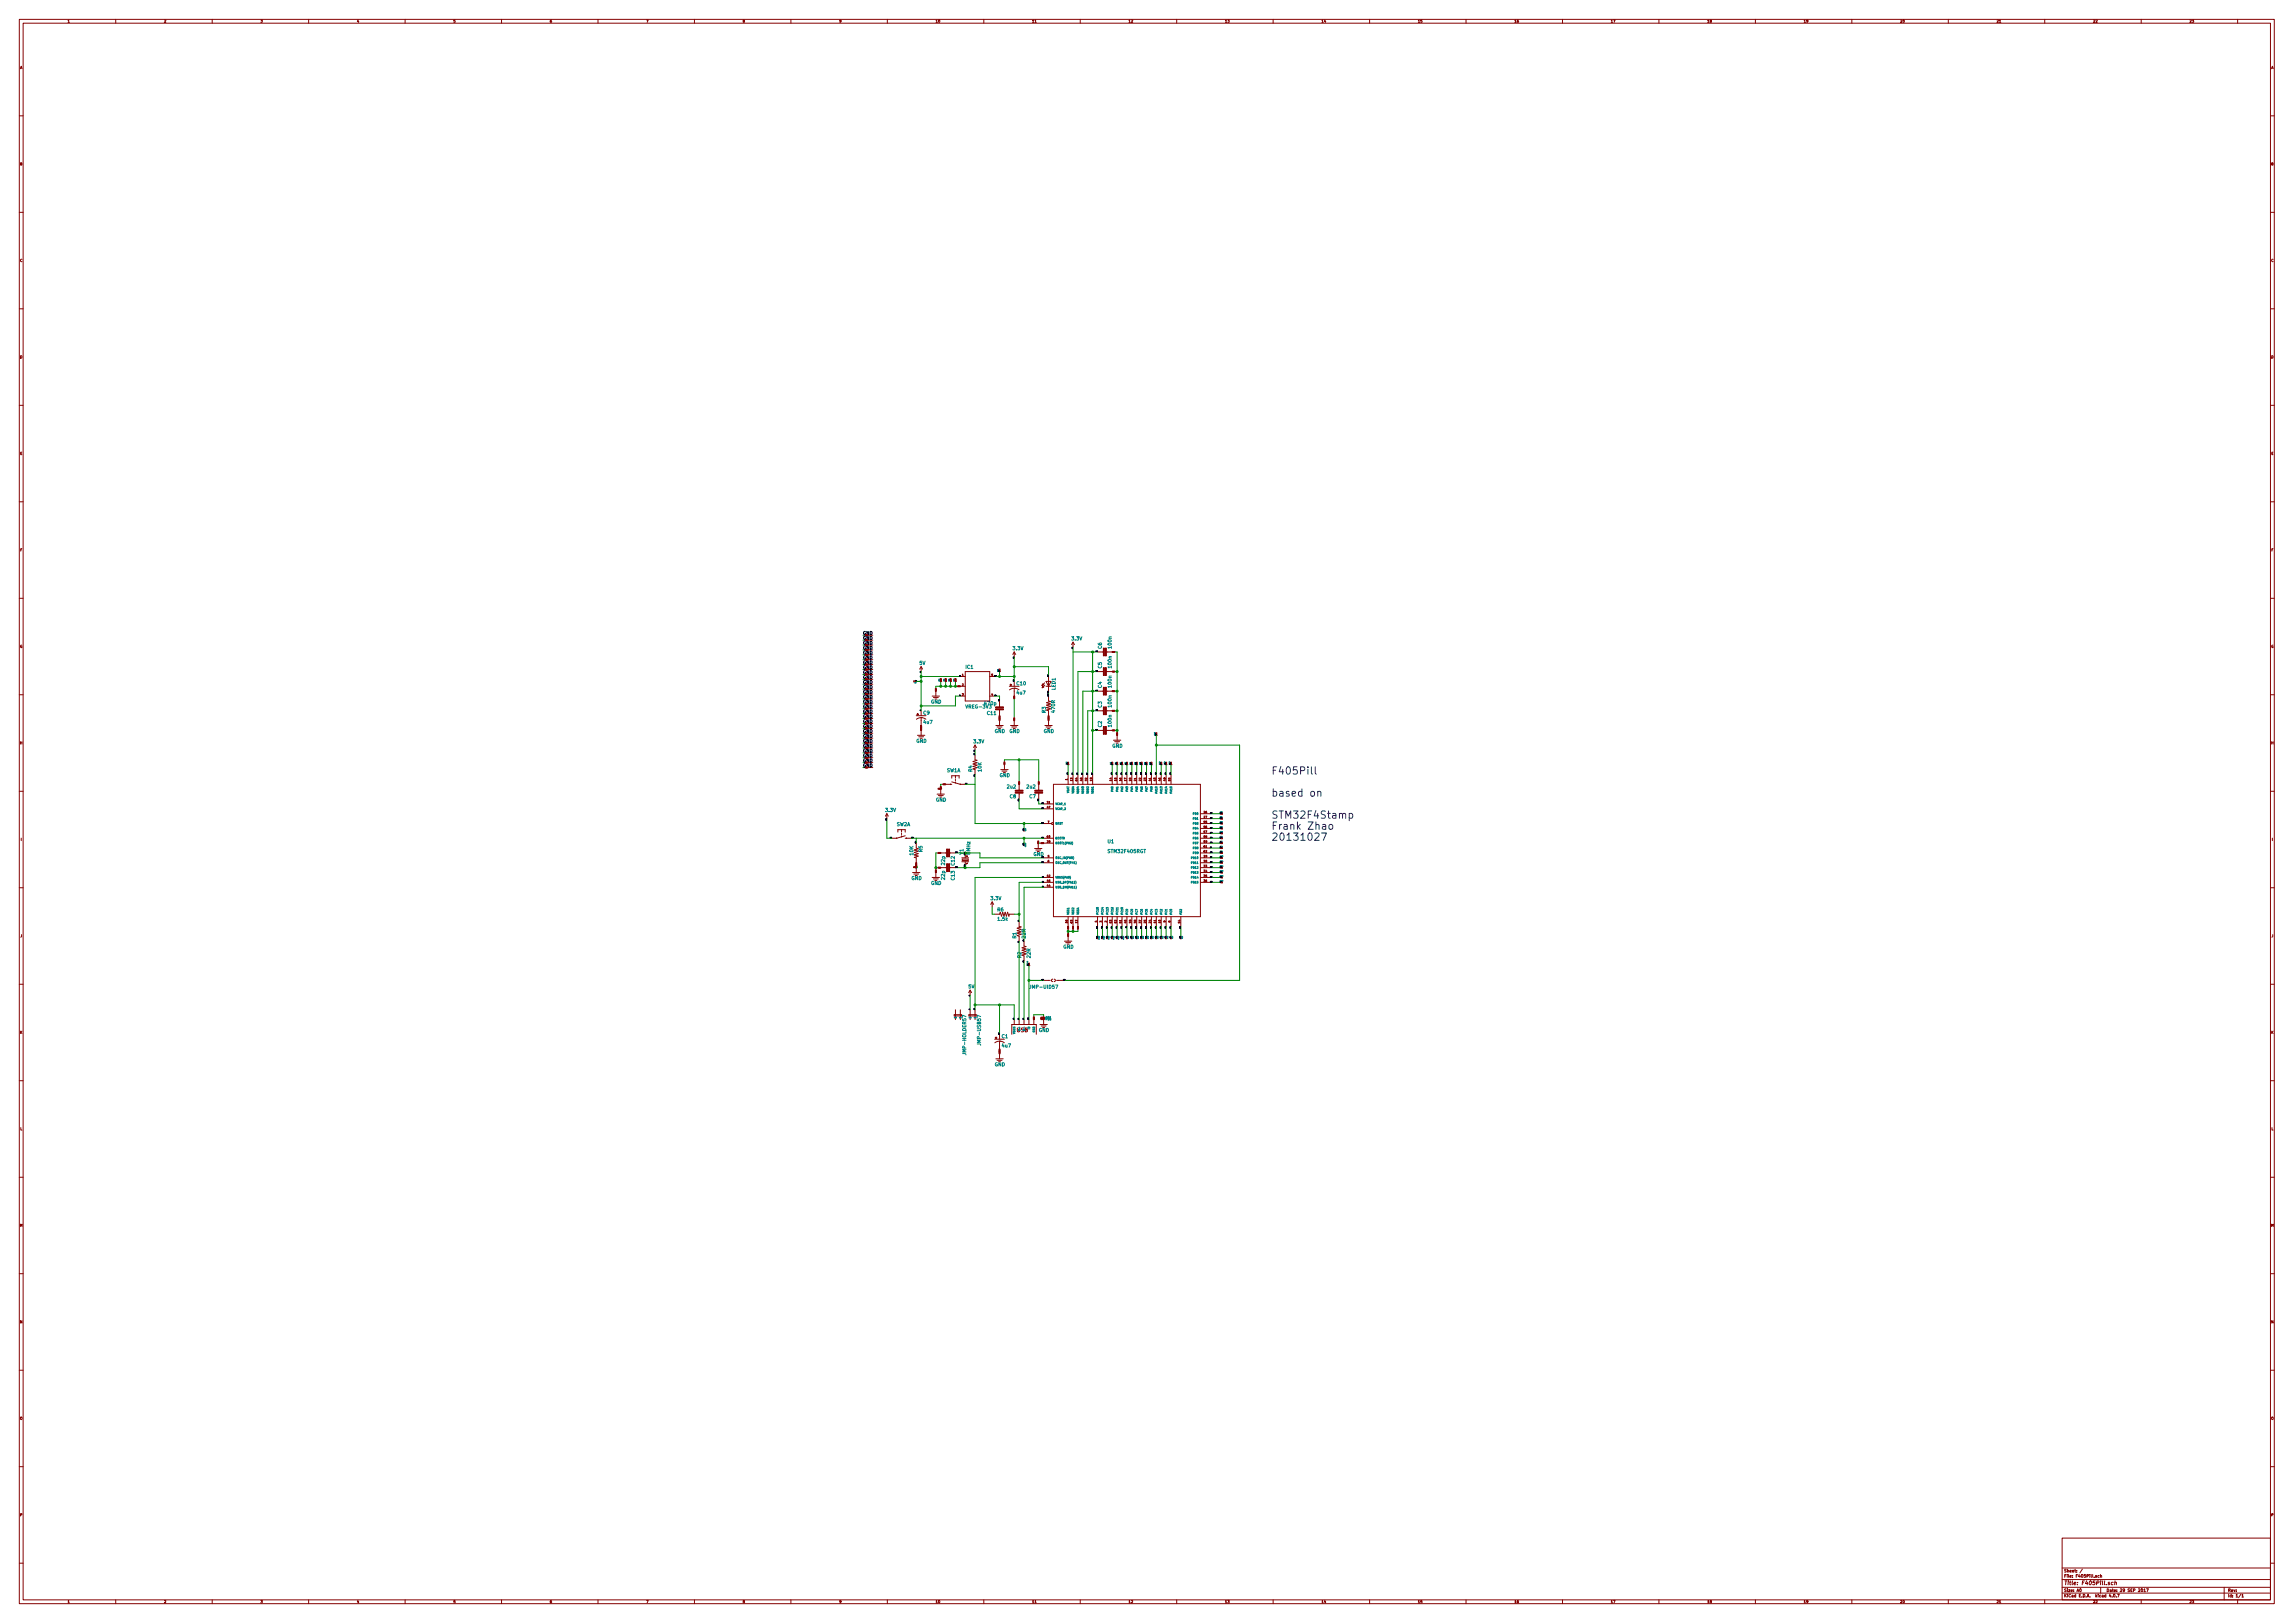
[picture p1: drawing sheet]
<svg xmlns="http://www.w3.org/2000/svg" width="1189mm" height="841mm" viewBox="0 0 1189 841" stroke-linecap="round" stroke-linejoin="round" font-family="sans-serif">
<g fill="none" stroke="#840000" stroke-width=".52">
<path d="M10 10h1169v821h-1169zM12 12h1165v817h-1165zM35 11l1-1v2M35 12h1M60 10v2M85 10l1 1-1 1h1M110 10v2M135 10h1v1h-1M160 10v2M186 10l-1 1h1M186 11v1M210 10v2"/>
<path d="M236 10h-1v1h1h-1M260 10v2M286 10l-1 1h1h-1M310 10v2M335 10h1l-1 2M360 10v2M385 11v-1h1l-1 2 1-1M410 10v2M436 11h-1v-1l1 1-1 1M460 10v2M485 11l1-1v2M485 12h1"/>
<path d="M487 10v1v1zM510 10v2M535 11l1-1v2M535 12h1M536 11l1-1v2M536 12h1M560 10v2M585 11l1-1v2M585 12h1M586 10l1 1-1 1h1M610 10v2M635 11l1-1v2"/>
<path d="M635 12h1M636 10h1v1h-1M660 10v2M685 11l1-1v2M685 12h1M687 10v1M687 11v1M710 10v2M735 11l1-1v2M735 12h1M737 10l-1 1h1h-1M760 10v2"/>
<path d="M785 11l1-1v2M785 12h1M787 10v1M810 10v2M835 11l1-1v2M835 12h1M836 10h1v2M860 10v2M885 11l1-1v2M885 12h1M887 11v-1v2v-1M910 10v2"/>
<path d="M935 11l1-1v2M935 12h1M937 11v-1v1v1M960 10v2M985 10l1 1-1 1h1M987 10v1v1zM1010 10v2M1035 10l1 1-1 1h1M1036 11l1-1v2M1036 12h1M1060 10v2M1085 10l1 1-1 1h1"/>
<path d="M1087 10v1l-1 1h1M1110 10v2M1135 10l1 1-1 1h1M1136 10h1v1h-1M1160 10v2M11 36v-2v2M11 35h.1M1178 36v-2v2M1178 35h.1M10 60h2M1177 60h2M11 85v-1v2v-1"/>
<path d="M1178 85v-1v2v-1M10 110h2M1177 110h2M11 134v1M1178 134v1M10 160h2M1177 160h2M11 184v1v1zM1178 184v1v1zM10 210h2M1177 210h2M11 235h.1"/>
<path d="M11 234v2M1178 235h.1M1178 234v2M10 260h2M1177 260h2M11 285h.1M11 284v2M1178 285h.1M1178 284v2M10 310h2M1177 310h2M11 334v1v1v-1"/>
<path d="M449 329h1h-1zM449 331h1v1h-1zM449 334h1h-1zM449 337h1h-1zM449 339h1v1h-1zM449 334h.1M449 329h.1M449 332h.1M449 337h.1M449 339h.1M450 329h2M450 332h2"/>
<path d="M450 334h2M450 337h2M450 339h2M526 338v2M526 338l-1 1M526 338l1 1M556 333v2M556 333l-1 1M556 333l1 1M569 338h3M574 338h3M577 338h1h-1z"/>
<path d="M577 338h.1M1178 334v1v1v-1M449 342h1h-1zM449 344h1v1h-1zM449 347h1h-1zM449 349h1v1h-1zM449 352h1h-1zM449 354h1v1h-1zM449 357h1h-1zM449 359h1v1h-1zM449 342h.1M449 349h.1"/>
<path d="M449 360h.1M449 344h.1M449 347h.1M449 352h.1M449 354v1M449 357h.1M449 344v1M449 349v1M449 345h.1M449 350h.1M449 355h.1M450 342h2"/>
<path d="M450 344h2M450 347h2M450 349h2M450 352h2M450 355h2M450 357h2M450 360h2M474 353h1h-1zM475 353h.1M478 345v3M478 345l-1 2M478 345v2"/>
<path d="M485 357v1zM485 358h.1M485 357v1M485 357h.1M485 358v3M487 352h1v1h-1zM487 352h1v1zM488 353h.1M488 352h.1M490 352v1zM490 353v-1v1M490 353h.1"/>
<path d="M490 352h.1M493 352v1zM493 353v-1v1M493 353h.1M493 352h.1M495 352h1v1h-1zM495 352h1l-1 1zM495 353h.1M495 352h.1M496 355h2v1h-2zM497 356h.1M498 356h2"/>
<path d="M498 351h2M499 359v1M499 350v-1v1M499 354v1M499 350h.1M500 348h13v15h-13zM513 351h3M514 359v1h1M515 360h.1M515 349l-1 1h1h-1M518 347v1zM518 348h.1"/>
<path d="M523 356h5M526 357h.1M526 357h-3M526 357h2M526 353v3M526 357v4M542 354l-2 1M542 355l-2 1M542 356h3M542 353h3l-1 3zM544 351v7M569 358h3"/>
<path d="M569 348h3M574 358h3M574 348h3M577 348h1h-1zM577 358h1h-1zM577 348h.1M577 358h.1M10 360h2M449 362h1h-1zM449 364h1v1h-1zM449 367h1v1h-1zM449 370h1h-1z"/>
<path d="M449 372h1v1h-1zM449 375h1h-1zM449 377h1v1h-1zM449 380h1h-1zM449 367h.1M449 375h.1M449 362h.1M449 365h.1M449 370h.1M449 372h.1M449 377h.1M449 380h.1"/>
<path d="M449 377v1M449 378h.1M450 362h2M450 377h2M450 365h2M450 367h2M450 370h2M450 372h2M450 375h2M450 380h2M475 371h5M477 376h1v1h-1z"/>
<path d="M477 377h1v1h-1zM477 377h.1M478 376h.1M477 378h1M478 378h.1M478 372h.1M478 372l-3 1M478 372l2 1M478 368v3M478 372v4M478 378v3M483 361h4"/>
<path d="M484 361h2M485 362h1M498 361h2M513 361h3M516 376h4M517 377h2M518 377h1M518 371v1zM518 372v1zM518 372h.1M518 371v1M518 373h.1"/>
<path d="M518 371h.1M518 363v3M518 368v3M518 373v3M524 376h4M525 377h2M525 377h1M526 361v1zM526 372v1zM526 362h.1M526 361h.1M526 373h.1"/>
<path d="M526 373v3M542 376h3M542 377h3M543 377h1M543 371h1v1h-1zM543 372h1v1h-1zM543 372h1M543 371l1 1M543 373h1M544 371h.1M544 373h.1M544 361v2l1 1h-2l2 1h-2l2 1-2 1h2l-2 1h1v3"/>
<path d="M544 373v3M569 378h3M569 368h3M574 378h3M574 368h3M577 368h1v1h-1zM577 378h1v1h-1zM577 378h.1M577 368h.1M577 378v1M577 379h.1M579 380v1z"/>
<path d="M599 380h1l-1 1zM1177 360h2M11 384v2M11 385h.1M449 382h1v1h-1zM449 385h1h-1zM449 387h1v1h-1zM449 390h1h-1zM449 392h1v1h-1zM449 395h1h-1zM449 397h1v1h-1zM449 393h.1"/>
<path d="M449 385h.1M449 382v1M449 387v1M449 390h.1M449 395h.1M449 398h.1M449 383h.1M449 388h.1M450 385h2M450 383h2M450 388h2M450 390h2"/>
<path d="M450 393h2M450 395h2M450 398h2M476 381h3M476 382h3M477 383h1M505 386v3M505 391v3h1l-2 1h2l-2 1 2 1h-2l2 1h-2l1 1v2M505 386v1M505 386l1 1M519 399h4M519 400h3"/>
<path d="M520 395h1v1h-1zM521 396h.1M521 395h.1M521 396v3M553 395h1v1zM554 396h.1M576 395h1v1zM577 396h.1M577 384h4M578 384h2M579 385h1M579 395v1z"/>
<path d="M579 381h.1M579 380h.1M579 396h.1M579 381v3M581 395h1v1zM582 396h.1M584 395v1zM584 396h.1M586 395h1v1zM587 396h.1M589 395h1l-1 1zM589 396h.1"/>
<path d="M592 395v1zM592 396h.1M594 395h1l-1 1zM594 396h.1M597 395v1zM597 396h.1M599 381h.1M602 395v1zM602 396h.1M604 395h1v1zM605 396h.1M607 395v1z"/>
<path d="M607 396h.1M1178 385h.1M1178 384v2M10 410h2M486 412h4M486 408h2v1h-2zM486 412h3M487 409h.1M487 413h1M487 408h1v1h-1zM488 408v1M488 408h.1"/>
<path d="M488 409h.1M488 409v3M489 406h1v1h-1zM489 406h.1M490 406l-1 1M490 407h.1M490 406h3M493 405l5 1h2M493 403v-1h4v1M495 402v1M495 404v1M495 405v1"/>
<path d="M520 400h1M528 405h1v1h-1zM528 406h.1M528 406v3M528 411v3M538 405h1v1h-1zM538 406h.1M538 406h1M539 406h.1M538 406v3M538 411v3M541 417h5"/>
<path d="M541 419h5M543 415v1M543 418h.1M543 418v1M544 418v1M544 416v-1v1M544 416h.1M546 406h76v69h-76zM553 404h-1h1M553 404h.1M554 401v5M555 404v-1h1v1"/>
<path d="M556 404h-1v1M556 404v1M556 401v5M557 404l1 1v-1v1M558 403h.1M558 403v1l-1-1M559 401v5M560 404h1M560 403h1v1l-1-1v1M561 404v1l-1-1M561 401v5M563 405v-1v1"/>
<path d="M564 403v1l-1-1v1M564 401v5M566 403v1h-1v-1l1 1M566 404h-1v1M566 404v1M566 401v5M576 403h.1M576 403v1l-1-1M576 404h-1l1 1M576 404v1M577 401v5M578 403v1l1-1v1"/>
<path d="M579 404h-1v1M579 404v1M579 401v5M580 403l1 1v-1v1M581 404h-1l1 1M581 404v1M582 401v5M584 404h-1v1M584 404l-1-1v1M584 404v1M584 401v5M585 403h1z"/>
<path d="M586 404v1v-1v1M587 401v5M589 404v1l-1-1v1M589 403h-1v1M589 403v1M589 401v5M592 404v1l-1-1v1M592 403v1l-1-1v1M592 401v5M593 404v-1h1v1M594 404v1l-1-1v1M594 401v5"/>
<path d="M596 404h1M596 404v1v-1M597 403h-1v1M597 403v1M597 401v5M598 404v-1h1v1M598 404h1M599 404v1l-1-1M599 401v5M601 403v1l1-1-1 1M601 404h1M601 404v1v-1"/>
<path d="M602 401v5M604 404h.1M604 403v1h-1v-1l1 1M604 404v1l-1-1M605 401v5M606 404v1l1-1v1M606 403h1zM607 401v5M1177 410h2M11 434v2M460 422v2M460 422l-1 1"/>
<path d="M460 422l1 1M465 431v-1h4v1M467 430v1M467 432h.1M467 433v1M469 433l-4 1h-3M469 434h3M475 437v2l1 1h-2l2 1-2 1h2l-2 1 2 1h-2l1 1v2M531 429h.1M531 437h.1M531 437v1zM531 430v1z"/>
<path d="M531 429v1M536 440h4M538 436v1zM538 437h.1M538 436v1M538 436h.1M538 437v3M540 437h1h-1zM540 437h.1M541 437h.1M541 427h4M541 434h5"/>
<path d="M541 437h5M543 436v1M543 425h1l-1 1M543 433v1M544 433v1zM544 436v1v-1M622 439h5M622 422h5M622 424h5M622 427h5M622 429h5M622 432h5"/>
<path d="M622 434h5M622 437h5M624 420l1 1h-1h1M624 423h1l-1 1h1M625 438l-1 1h1h-1M625 425l-1 1h1h-1M625 428h-1l1 1h-1M625 431h-1h1h-1M625 433l-1 1h1h-1M625 436h-1l1 1h-1M625 423h1l-1 1M625 431h1l-1 1"/>
<path d="M625 438v1M625 439h1M625 433h1l-1 1v-1M626 420l-1 1h1h-1M626 428l-1 1h1h-1M626 425l-1 1h1h-1M626 436h-1h1l-1 1M632 439h.1M632 422h.1M632 424h.1M632 427h.1M632 429h.1"/>
<path d="M632 432h.1M632 434h.1M632 437h.1M632 439h1M632 422h1M632 424h1M632 427h1M632 429h1M632 432h1M632 434h1M632 437h1M633 422l1-1v1z"/>
<path d="M633 427l1-1v1zM633 429h1v1zM633 432h1zM633 434h1v1zM633 437h1zM633 439h1v1h-1zM633 424h1h-1zM1178 434v2M473 452h4M474 449h1v1h-1zM474 453h2M474 449h.1"/>
<path d="M474 454h1M475 448v2zM475 447v1zM475 449h.1M475 448h.1M475 450v2M483 455h4M484 455h2M485 456h1M485 451v1zM485 451v1M485 451h.1"/>
<path d="M485 452v3M486 449h2v1h-2zM486 442h2h-2zM487 449v1M487 442h.1M487 450h.1M488 442h3M488 450h3M492 442h3M492 450h3M499 445h3M499 447h3"/>
<path d="M499 445h3v1h-3zM500 448h.1M500 443h.1M500 443v2M500 447v1M502 447l-1 1M502 443l-1 1M502 447v1M537 440h2M538 441h1M541 455h5M541 445h5"/>
<path d="M541 447h5M541 457h5M541 460h5M543 453v1M543 458v1M543 456v1M543 454h.1M543 459h.1M544 446l-1 1h1l-1-1M544 453v1M544 443l-1 1h1h-1M544 458v1"/>
<path d="M544 459h.1M544 456v1M622 442h5M622 450h5M622 455h5M622 452h5M622 445h5M622 447h5M622 457h5M624 446h1v1h-1M624 448h1v1h-1M624 451h1v1h-1"/>
<path d="M624 453h1v1h-1M624 456h1v1h-1M624 443l1 1h-1h1M625 441h-1l1 1-1-1M625 448h1v1h-1M625 441h1l-1 1h1M625 446h1l-1 1zM625 451v1h1M626 456l-1 1h1l-1-1M626 451v1M626 453l-1 1h1h-1M626 444h-1v-1h1l-1 1"/>
<path d="M632 442h.1M632 445h.1M632 447h.1M632 450h.1M632 452h.1M632 455h.1M632 457h.1M632 442h1M632 450h1M632 455h1M632 452h1M632 445h1"/>
<path d="M632 447h1M632 457h1M633 442h1zM633 445l1-1v1zM633 450l1-1v1zM633 452h1zM633 455l1-1v1zM633 457h1zM633 447h1h-1zM10 460h2M514 467v3M514 467v2"/>
<path d="M514 467l1 2M516 474h2l1-1v2l1-2v2l1-2 1 2v-2l1 2v-1h3M528 478v2h1l-2 1 2 1h-2l2 1-2 1h2l-2 1h1v3M553 477h-1h1M553 478h-1h1M553 478h.1M554 475v5M555 478h1M555 477h1M556 475v5M558 478h-1h1M558 477h.1"/>
<path d="M558 478h.1M559 475v5M568 477h1M568 477v1M569 475v5M570 478v-1h1v1M571 475v5M574 477v1l-1-1v1M574 475v5M575 478h1M575 477h1M577 475v5"/>
<path d="M578 478h1M579 477h-1M579 475v5M580 478h1M581 477h-1h1M581 477h.1M582 475v5M583 477h1zM583 478h1M584 478h-1M584 475v5M585 478h1"/>
<path d="M586 477h-1h1M587 475v5M588 478h1M588 477h1h-1M589 475v5M590 478h1M592 477h-2M592 475v5M593 477h1M594 478h-1M594 475v5M596 477h1"/>
<path d="M596 477h.1M597 478h-1M597 475v5M599 478h-1M599 477h-1M599 477h.1M599 478h.1M599 475v5M601 477h1zM602 478h-1M602 478h.1M602 475v5"/>
<path d="M604 477v1h-1v-1l1 1M605 475v5M606 477h1l-1 1v-1v1M607 475v5M611 478h1M611 477h1M612 477h-1M612 475v5M1177 460h2M11 484v2M531 488v2l1 1h-2l2 1h-2l2 1-2 1h2l-2 1h1v3M533 499h1l-1 1z"/>
<path d="M552 488h4M552 488h3M553 489h1M553 480h1v1h-1zM553 484h1v1h-1zM554 481h.1M554 485h.1M554 484v1M554 484h.1M554 485v3M556 480h1v1h-1zM556 481h.1"/>
<path d="M559 480v1zM559 481h.1M569 485h.1M571 486h1h-1zM571 485h.1M574 485h.1M576 486h1h-1zM577 485h.1M579 485h.1M581 486h1h-1zM582 485h.1M584 485h.1"/>
<path d="M584 485v1zM586 486h1h-1zM587 485h.1M589 486h1h-1zM589 485h.1M592 485h.1M594 486h1h-1zM594 485h.1M597 485h.1M599 486h1h-1zM599 485h.1M602 485h.1"/>
<path d="M604 486h1h-1zM605 485h.1M607 485h.1M612 485h.1M1178 484v2M10 510h2M503 513v3M503 513l-1 1M503 513l1 1M533 500h.1M541 508h3M546 507l-1 1 1 1"/>
<path d="M546 507l1 1-1 1M548 508h3M1177 510h2M11 534v2M11 535v1M11 534v1M495 526h3h-3zM495 523v5M498 523v5M502 526h4h-4zM503 523v5M505 523v5"/>
<path d="M516 539h5M518 540h.1M518 540h-2M518 539l3 1M518 536v3M518 540v4M525 536v-5h12v5M526 528v3M527 533l1 2 1-1v-1M528 528v3M531 533h-2l2 2h-2M531 528v3"/>
<path d="M531 534l1-1h-1v2h1l1-1h-1M533 528v3M536 527v1zM536 528h.1M536 527h.1M536 528v3M539 531h4M540 528h1h-1zM540 527h1v1h-1zM540 532h2M540 528h.1M540 527v1"/>
<path d="M540 527h.1M541 528h.1M541 527h.1M541 532h1M541 527v1zM541 528v3M1178 534v2M1178 535v1M1178 534v1M516 549h4M517 549h2M518 550h1"/>
<path d="M518 544v1zM518 545v1zM518 544v1M518 544h.1M518 545v1M518 545h.1M518 546v3M10 560h2M1177 560h2M11 584v2M1178 584v2M10 610h2"/>
<path d="M1177 610h2M11 636v-2v1v-1v2M1178 636v-2v1v-1v2M10 660h2M1177 660h2M11 684v2v-2v2M1178 684v2v-2v2M10 710h2M1177 710h2M10 760h2M1177 760h2M11 785v-1v2"/>
<path d="M1069 797h108v32h-108zM1178 785v-1v2M10 810h2M1069 819h108M1069 813h108M1070 817h1M1070 819h2M1071 819v2M1071 816h-1v1M1071 813h-1l1 2h-1M1072 816h.1M1072 816v1"/>
<path d="M1072 814v1M1072 813v2M1072 820v1M1072 819h.1M1072 816l1 1M1073 820h1M1073 814h1h-1v1h1M1073 817l1-1-1 1h1M1073 819v2M1074 814h1h-1v1h1M1074 819v2M1074 817h.1"/>
<path d="M1074 816v1M1076 814h.1M1076 813v2M1076 817h1M1077 815h.1M1077 814h.1M1077 816h-1v1M1077 820h.1M1078 816v1M1079 816h1l-1 1zM1079 813l-1 2M1081 819h-1l-1 2"/>
<path d="M1081 816h-1v1h1h-1M1082 819l-1 2h1M1082 817l1-1h-1v1M1082 820v1M1083 819l1 1v1h-1zM1083 816h.1M1083 816v1M1084 816v1M1085 816v1M1086 817h.1M1086 819h-1v1h1v1h-1M1087 816l-1 1h1h-1"/>
<path d="M1088 816v1M1089 817v-1l1 1M1089 816v1M1089 820v1M1089 819h.1M1090 819v2M1091 819v2M1094 820h-1l1 1h-1M1096 820h-1l-1 1h1M1096 819v2M1177 810h2M35 830l1-1v2"/>
<path d="M35 831h1M60 829v2M85 829l1 1-1 1h1M110 829v2M135 829h1v1h-1M160 829v2M186 829l-1 1h1M186 830v1M210 829v2M236 829h-1v1h1h-1M260 829v2M286 829l-1 1h1h-1"/>
<path d="M310 829v2M335 829h1l-1 2M360 829v2M385 830v-1h1l-1 2 1-1M410 829v2M436 830h-1v-1l1 1-1 1M460 829v2M485 830l1-1v2M485 831h1M487 829v1v1zM510 829v2M535 830l1-1v2"/>
<path d="M535 831h1M536 830l1-1v2M536 831h1M560 829v2M585 830l1-1v2M585 831h1M586 829l1 1-1 1h1M610 829v2M635 830l1-1v2M635 831h1M636 829h1v1h-1M660 829v2"/>
<path d="M685 830l1-1v2M685 831h1M687 829v1M687 830v1M710 829v2M735 830l1-1v2M735 831h1M737 829l-1 1h1h-1M760 829v2M785 830l1-1v2M785 831h1M787 829v1"/>
<path d="M810 829v2M835 830l1-1v2M835 831h1M836 829h1v2M860 829v2M885 830l1-1v2M885 831h1M887 830v-1v2v-1M910 829v2M935 830l1-1v2M935 831h1M937 830v-1v1v1"/>
<path d="M960 829v2M985 829l1 1-1 1h1M987 829v1v1zM1010 829v2M1035 829l1 1-1 1h1M1036 830l1-1v2M1036 831h1M1060 829v2M1069 826h108M1069 823h108M1070 826v2M1071 827v1"/>
<path d="M1071 823l-1 1 1 1h-1M1071 826l-1 1M1072 823h.1M1072 824v1M1072 826h.1M1072 827v1M1072 824h1l-1 1h1M1073 826l-1 1 1 1v-1M1074 824v1M1074 827h1v1h-1v-1h1M1075 825h.1M1075 824h.1"/>
<path d="M1075 821l1-1h-1v1h1M1076 826v2l-1-1h1M1077 825v-2l1 2M1077 824h.1M1077 821h.1M1078 827h.1M1078 823l1 1v1zM1079 826h-1v2h1M1079 827v1M1080 820h.1M1080 826l1 1-1 1zM1081 827v1"/>
<path d="M1082 828v-2l1 2M1082 827h1M1083 827v1M1085 829l1 1-1 1h1M1086 826v2M1087 829v1l-1 1h1M1087 827v1M1087 820h1v-1h-1v2M1087 827h-1M1088 826h.1M1088 827v1M1089 823v3"/>
<path d="M1089 827h-1l1 1M1090 827v1v-1M1092 826v2l-1-1h1M1092 821h.1M1092 823l1 1v1zM1094 826l-1 1h1M1094 824v1v-1M1094 827v1M1095 827v1M1095 824h1M1095 823l1 2M1096 826v2z"/>
<path d="M1096 824h1h-1v1h1M1096 820h1v1M1097 827v1M1097 825h.1M1097 824h.1M1098 826h1l-1 2M1099 823l1 1-1 1h1M1101 824v-1v1v1M1104 823l-1 1 1 1h-1M1105 824h.1M1105 823v2M1106 824l1-1h-1v2"/>
<path d="M1109 823v1l-1 1h1M1110 829v2M1110 823l1 1-1 1zM1111 824l1-1v2M1111 825h1M1113 823h1l-1 2M1135 829l1 1-1 1h1M1136 829h1v1h-1M1153 823v6M1155 824l1-1h-1v2M1155 826v2M1156 824v1"/>
<path d="M1157 826v2l-1-1h1M1157 824v1M1157 827v1M1157 827h.1M1158 824v1l1-1M1159 827l1-1v2M1159 828h1M1159 825h.1M1159 824h.1M1160 829v2M1162 826l-2 2M1162 827l1-1v2"/>
<path d="M1162 828h1"/>
<circle cx="546" cy="427" r=".5"/>
<circle cx="11" cy="735" r=".6"/>
<circle cx="1178" cy="735" r=".6"/>
</g>
<g fill="none" stroke="#0000c2" stroke-width=".52">
<path d="M660 399h1M662 397h-2v4M664 397l-1 3h2M665 399v2M667 398l1-1a1.9 1.9 0 0 1 1 2 1.9 1.9 0 0 1-2 2v-1zM672 397h-1l-1 2h2v2h-2M674 399h2v-1l-2-1v4M678 397v1M678 399v2M680 397v4M682 397v4M660 410h1l1 1-1 1h-1"/>
<path d="M660 409v4M663 410h2v3M665 411l-2 1 1 1 1-1M668 410l-1 1 1 1h-1M670 411h2l-1-1h-1v1v1h1M675 410h-1l-1 1v1h2M675 409v4M680 410h1v2h-1zM683 410h2v3M683 410v3M660 432h1l1 1-2 2h2M660 428h1"/>
<path d="M662 426h-2v4M662 420l-2 1a1.6 1.6 0 0 0 2 2v1h-2M663 420h2M663 427v3M664 432a1.9 1.9 0 0 1 2 2 1.9 1.9 0 0 1-2 1l-1-1zM664 420v4M664 427l-1 1M666 427h1v3M667 424v-4l1 3 1-3v4M667 433l1-1v3M667 435h2M667 428l-1 1v1h1"/>
<path d="M669 428l2-1v3M669 427v3M671 420h2l-1 2h1v2h-2M671 432h2l-1 1h1v2h-2M673 426v4M673 428l1 2M674 427l-1 2M674 421l2-1 1 1-3 3h3M674 433l1-1v3M674 435h3M678 426h3l-3 4h3M678 422h1"/>
<path d="M678 432h1a1.9 1.9 0 0 1 1 2 1.9 1.9 0 0 1-1 1l-1-1zM680 420h-2v4M682 432h1l1 1-3 2h3M682 420l-1 3h3M682 428l2-1v3M682 426v4M683 421v3M685 432h3l-2 3M686 427h1v3M687 420l-2 1a1.6 1.6 0 0 0 2 2v1h-2M687 428l-2 1 1 1h1M688 421h2"/>
<path d="M689 420v3l1 1M689 428h2v2l-2-1zM691 422h1l1 2M693 422l-2 1v1h2M694 422h2v2M694 421v3M696 422h1l1 2M699 422l2-1v1v2h-2M699 421v4"/>
</g>
<g fill="#840000" stroke="#840000" stroke-width=".52">
<path d="M516 538h1z"/>
<path d="M516 537v1z"/>
<path d="M573 376h1v5h-1z"/>
<path d="M572 376h1v5h-1z"/>
<path d="M573 366h1v4h-1z"/>
<path d="M572 366h1v4h-1z"/>
<path d="M573 356h1v4h-1z"/>
<path d="M572 356h1v4h-1z"/>
<path d="M573 346h1v4h-1z"/>
<path d="M572 346h1v4h-1z"/>
<path d="M573 336h1v4h-1z"/>
<path d="M572 336h1v4h-1z"/>
<path d="M536 409h5v1h-5z"/>
<path d="M536 410h5v1h-5z"/>
<path d="M526 409h4v1h-4z"/>
<path d="M526 410h4v1h-4z"/>
<path d="M475 370h1z"/>
<path d="M476 370v1z"/>
<path d="M524 354v1z"/>
<path d="M516 366h4v1h-4z"/>
<path d="M516 367h4v1h-4z"/>
<path d="M491 440v4z"/>
<path d="M492 440v4z"/>
<path d="M491 448v4z"/>
<path d="M492 448v4z"/>
<path d="M541 354v1h-1z"/>
<path d="M541 356h-1z"/>
<circle cx="498" cy="406" r=".1"/>
<circle cx="493" cy="406" r=".1"/>
<circle cx="465" cy="434" r=".1"/>
<circle cx="470" cy="434" r=".1"/>
</g>
<g fill="none" stroke="#008484" stroke-width=".52">
<path d="M525 335h1v1v1h-1M527 337h.1M528 335h1l-1 1 1 1h-1M529 335l1 2v-2M556 330h1l-1 1 1 1h-1M557 332h.1M558 330h1v1v1h-1M560 330v2l1-2M569 333v1h2v-1h-1v1M569 335l1 1a.8 .8 0 0 0 1 0 .8 .8 0 0 0 0-1M575 333l1 1h-1zM575 332h1l-1 1z"/>
<path d="M575 331h1M576 335h-2l1 1M576 330h-1v1M576 335v1M475 354h-1M478 343h-1h1v1h-1M478 343l1 1 1-1M487 352v1M487 353h.1M487 352h.1M489 352l1 1M489 353h.1"/>
<path d="M489 352h1zM492 352v1M492 353h.1M492 352h.1M494 352l1 1M494 353h1M494 352h1zM501 345v1M503 345h-1a.8 .8 0 0 0 0 1 .8 .8 0 0 0 1 0M503 345h1v1M503 346h1M517 348h1"/>
<path d="M517 347h1l-1 1M517 347h1M528 358l-1 1h1M528 359v1M528 353l-1 1a.8 .8 0 0 0 0 1 .8 .8 0 0 0 1 0M529 354v-1v2M529 359v1h1M529 355h1M530 359v1M530 358h2l-1 2M531 353l1 1-1 1v-1zM545 355v1h2v-1"/>
<path d="M545 353h2v1h-2zM546 355v1M547 356v1h-2M547 352h-2h1M547 351v1M569 343v1h1v-1h1v1M569 355l1 1a.8 .8 0 0 0 1 0 .8 .8 0 0 0 0-1M569 345l1 1a.8 .8 0 0 0 1 0 .8 .8 0 0 0 0-1M570 354h1M570 353v2l-1-1M575 354h1l-1 1zM575 352h1l-1 1z"/>
<path d="M575 344h1h-1zM575 342h1l-1 1zM575 351h1M575 341h1M576 356h-2h1M576 350h-1v1M576 346h-2h1M576 340h-1v1M576 345v1M576 355v1M479 373v1h1M480 374v1"/>
<path d="M480 369h-1a.8 .8 0 0 0 0 1 .8 .8 0 0 0 1 0M481 374v1M482 369h-1h1v1h-1M482 373h1l-1 2M484 363h-1a.8 .8 0 0 0 0 1 .8 .8 0 0 0 1 0M486 363v1l-1-1v1M487 363a.9 .9 0 0 1 1 1 .9 .9 0 0 1-1 0zM501 365v2l1-2M502 366h1v-1h-1v2M503 366v1M504 366h1M505 365h-1v2h1"/>
<path d="M507 365l-1 1a.8 .8 0 0 0 0 1 .8 .8 0 0 0 1 0l-1-1M507 366h2M510 365h1l-1 1 1 1h-1M511 363l-1 2h1M512 364h1l-1 3-1-3M513 365h1l-1 1 1 1h-1M513 369h-1a.8 .8 0 0 0 0 1 .8 .8 0 0 0 1 0M514 369v1M514 370h1M514 364h1l-1 1zM515 369h1v1M515 370h1"/>
<path d="M515 364h1v1h-1M515 364v2M517 378h-1a.8 .8 0 0 0 0 1 .8 .8 0 0 0 1 1v-1M519 378v2l-1-2v2M520 378a.9 .9 0 0 1 1 1 .9 .9 0 0 1-1 1zM525 378h-1a.8 .8 0 0 0 0 1 .8 .8 0 0 0 1 1l-1-1M526 378v2l-1-2v2M527 378a.9 .9 0 0 1 1 1 .9 .9 0 0 1-1 1zM540 368v-2l1 1h1v1M541 369v-1h-1v1h2M542 368l-1 1M542 378h-1a.8 .8 0 0 0 0 1 .8 .8 0 0 0 1 1v-1"/>
<path d="M544 378v2l-1-2v2M545 378a.9 .9 0 0 1 1 1 .9 .9 0 0 1-1 1zM545 365h2l-1 1zM546 368h1M546 364v-1h-1v1h2M546 368v1h-1M547 367l-2-1v2M547 363l-1 1M569 365v-1h1h1v1M569 375l1 2a.8 .8 0 0 0 1 0 1 1 0 0 0 0-2M569 365l1 1a.8 .8 0 0 0 1 0 .8 .8 0 0 0 0-1M571 374v1l-1-1-1 1"/>
<path d="M575 374l1 1h-1zM575 372l1 1h-1zM575 364h1l-1 1zM575 362l1 1h-1zM575 371h1M575 361h1M576 376h-2l1 1M576 371h-1M576 366h-2h1M576 361h-1M576 365v1M576 376v1"/>
<path d="M598 380h.1M476 383h-1a.8 .8 0 0 0 0 1 .8 .8 0 0 0 1 1v-1M478 383v2l-1-2v2M479 383a.9 .9 0 0 1 1 1 .9 .9 0 0 1-1 1zM492 398l-1 1 1 1h-1M493 398v2l1-1v1v-2M495 399v-1v2M497 400h.1M503 397h1M503 400v-1h-1v1h2M503 397v1h-1M504 399h-1"/>
<path d="M505 383h1l-1 1 1 1h-1M507 385h.1M507 396h2M507 395l1 1M507 397l2 1h-1zM507 383h1v1v1h-1M509 399h-2v1M509 399v1M509 395l-1 1M509 383v2l1-2M553 396h.1M553 395h.1"/>
<path d="M576 395h.1M576 396h.1M578 386h-1a.8 .8 0 0 0 0 1 .8 .8 0 0 0 1 0M578 395h1M578 396h1M578 396h.1M579 396h-1h1M580 386v1l-1-1v1M581 386a.9 .9 0 0 1 1 0 .9 .9 0 0 1-1 1zM581 396h.1M581 395h.1M583 395h1"/>
<path d="M583 396h1M583 396h.1M584 396h-1h1M586 395h.1M586 396h.1M588 396h1zM588 395h1M588 396h1M591 396h.1M591 395h.1M594 396h.1M594 396h-1h1"/>
<path d="M594 395h-1M596 396h.1M596 395h.1M599 380h.1M599 381h.1M601 395h.1M601 396h.1M604 395h.1M604 396h.1M604 395h-1M606 395h.1M606 396h.1"/>
<path d="M606 395v1M459 419h1v1h-1M462 419h1h-1l1 1h-1M463 419l1 2v-2M486 414a.8 .8 0 0 0 0 1 .8 .8 0 0 0 1 0h-1M488 413v2l-1-2v2M489 413a.9 .9 0 0 1 1 1 .9 .9 0 0 1-1 1zM495 400h1M496 400l1-2 1 2M520 401h-1a.8 .8 0 0 0 0 1 .8 .8 0 0 0 1 0h-1M521 401v2l-1-2v2M522 407h1l-1 1h1"/>
<path d="M522 401a.9 .9 0 0 1 1 1 .9 .9 0 0 1-1 1zM524 407v1h1M525 407v1M525 412h-1a.8 .8 0 0 0 0 1 .8 .8 0 0 0 1 0M525 407h1l-1 1h1M526 413v-1l-1 1 1 1v-1M532 407h1l-1 1h1M534 407v1h1M535 407v1M535 412h-1a.8 .8 0 0 0 0 1 .8 .8 0 0 0 1 0M536 412h1l-1 2M536 407h1l-1 1h1"/>
<path d="M547 416l1 1v-1M547 419l1 1v-1M549 416h-1l1 1M549 419h-1h1M549 417v-1l1 1M549 420v-1l1 1M549 417h1M549 419h1M550 417l1-1h-1v1M550 419h1h-1v1M551 417h1M551 420h1"/>
<path d="M552 416v1M552 419v1M552 417h.1M553 410l1 1h-1M553 408h.1M553 408h1M554 410v-1l-1 1v-1l1 1M554 408v1M554 408l-1 1h1M556 410l1 1h-1M556 410h1h-1zM556 409h1h-1z"/>
<path d="M556 408h.1M557 408h-1h1M558 411h1h-1M558 410h1zM558 409h1zM559 408h.1M559 408h-1M561 411h1h-1M561 408h1M561 410h1zM561 409h1zM563 411h1h-1"/>
<path d="M563 410h1zM563 409h1zM564 408h-1M566 411h1h-1M566 410h1zM566 409h1zM567 408h-1M567 408h.1M576 408h1zM577 410h-1h1M577 409h.1M577 409h-1h1"/>
<path d="M579 410h1M579 409h.1M580 409h-1h1M580 408h-1M580 408h.1M582 410h-1h1M582 409h.1M582 409h-1h1M582 408h-1M584 408h1M584 410h1M584 409h.1"/>
<path d="M585 409h-1h1M587 408h.1M587 410h-1h1M587 408h-1M587 409h.1M587 409h-1h1M589 408h1M589 410h1M589 409h.1M590 409h-1h1M591 408h1M592 410h-1h1"/>
<path d="M592 409h.1M592 409h-1h1M594 410h1M595 409h.1M595 409h-1h1M595 408h-1M597 408h-1h1M597 410h-1h1M597 409h.1M597 409h-1h1M599 408h1zM599 411h1"/>
<path d="M600 410h.1M600 409l-1 1h1M600 409h-1M600 409h.1M601 408h1M602 411h-1h1M602 410h.1M602 409l-1 1h1M602 409h-1h1M602 409h.1M604 408h1M604 411h1"/>
<path d="M605 408h-1M605 410h.1M605 409l-1 1h1M605 409h-1M605 409h.1M607 408h.1M607 411h1M607 410h.1M608 409l-1 1h1M608 409h-1M608 409h.1M461 420v1"/>
<path d="M466 426l-1 1 1 1h-1M467 426v2l1-1v1v-2M469 426l1 1-1 1h1M470 428l1-2 1 2M471 427h.1M472 440h1M472 439l1 1M473 439h-1M476 439l1 1v-1h1v1M501 439h2M501 438h2M502 438v1"/>
<path d="M503 440h-2h1l-1 1h2M503 436v1l-1-1v1M531 430h1M531 429l1 1M531 437v1M531 429h1M531 437h1M531 437h.1M532 439h.1M532 430h.1M532 430h-1h1M547 434h1h-1l1 1v-1"/>
<path d="M547 437l1-1h-1l1 1M548 426v1l-1-1v1M548 427l1-1h-1v1M549 427h.1M550 426h-1l1 1h-1M550 426h1M550 434h1M550 436h1M551 426v1M551 434v1M551 436v1M551 437l1-1v1"/>
<path d="M551 437h1M551 434h1v1zM553 436v2M553 437v-1v1M554 437v-1v1M555 436v1M556 436v2M574 435l1 2v-2M576 436l1-1v2M576 437h1M619 439v1M619 427v-1v1"/>
<path d="M619 422v-1v1M619 429v1M619 424v1M619 432v-1v1M619 434v1M619 437v-1v1M620 439v1v-1M620 427v-1v1M620 422v-1v1M620 429v1v-1M620 424v1v-1M620 432v-1v1"/>
<path d="M620 434v1v-1M620 437v-1v1M620 426h1v1h-1M620 436h1v1M621 424v1M621 425h.1M621 421v1zM621 439v1v-1M621 429h.1M621 434v1v-1M621 429v1M621 431v1"/>
<path d="M633 439h.1M633 421h.1M633 423v1M633 426h.1M633 428v1zM633 431h.1M633 434h.1M633 436h.1M633 438v1zM633 423v1zM633 433v1zM633 423l1 1"/>
<path d="M633 439h1M633 428h1M634 431h-1M634 433l-1 1M472 440l1 1h-1zM473 443h-1M473 442v1M474 454l-1 1a.8 .8 0 0 0 0 1 .8 .8 0 0 0 1 0v-1M476 454v2l-1-2v2M477 454a.9 .9 0 0 1 1 1 .9 .9 0 0 1-1 1zM477 441v-1h-1v1h2M478 440l-1 1"/>
<path d="M484 457h-1a.8 .8 0 0 0 0 1 .8 .8 0 0 0 1 0M486 457v1l-1-1v1M487 457a.9 .9 0 0 1 1 1 .9 .9 0 0 1-1 0zM490 445v-1h-1v1h1M490 452h-1h1M490 447v1l-2-1v1M490 445v2l-2-2v1M490 455v1l-2-1v1M490 453v1l-2-1v1M493 453v-2l1 1h1v1M493 447v1a.8 .8 0 0 0 1 0 .8 .8 0 0 0 1-1M493 455v1a.8 .8 0 0 0 1 0 .8 .8 0 0 0 1-1"/>
<path d="M495 446h-2l1 1M495 444v1l-1-1-1 1M495 454h-2h1M495 446v1M495 453v1M498 442v1M498 442h1M499 441h-1M499 440v1M502 442h1l-1 1-1-1v1l1-1M537 442h-1a.8 .8 0 0 0 0 1 .8 .8 0 0 0 1 0M539 442v1l-1-1v1"/>
<path d="M540 442a.9 .9 0 0 1 1 1 .9 .9 0 0 1-1 0zM547 454l1 1v-1M547 459l1 1v-1M547 457l1 1v-1M548 455l1-1h-1l1 1M549 444h-1l1 1h-1M549 447h-1h1h-1M549 459h-1l1 1h-1M549 457h-1l1 1h-1M549 454v1l1-1M549 460l1-1h-1l1 1M549 457h1h-1l1 1v-1"/>
<path d="M550 444h-1l1 1M550 447h-1h1M550 445h1M550 448h1M550 458h1M551 454h-1l1 1h-1M551 459l1 1h-1zM551 457h1l-1 1zM551 444v1M552 454v2M552 455v-1v1M552 457h1h-1v1"/>
<path d="M552 444v1v-1v1M552 447v1l1-1M553 455v-1v1M553 455h.1M553 444v1M553 447h1M553 445l1-1h-1v1M553 447v1M553 457v1M554 459v2M554 457v1M554 460l1-1h-1v1"/>
<path d="M554 446v2M554 455v-1v1M554 444v1M554 444h1M555 454v2M555 447v1M555 458v-1v1M555 457h.1M555 444v1M555 460h.1M556 444v1zM556 457v1"/>
<path d="M556 458h.1M556 447v1M556 447h.1M556 460v-1v1M556 444v1M557 457v1M557 447v1M557 448h.1M557 460v-1v1M558 457v1M558 446v2M558 459v2"/>
<path d="M575 440h-1l1 2h-1M576 440h1M576 440v2M578 442v-2v1l1-1v2M579 440h1v1v1h-1M581 440l1 1-1 1h1M583 441h1M584 440h-1v2M585 440l-1 1h1M585 441v1M586 440h1v2l-1-1zM589 440h-1v1h1v1h-1"/>
<path d="M590 441v-1v2M590 441l1 1M592 440l-1 1a.8 .8 0 0 0 0 1 .8 .8 0 0 0 1 0v-1M593 440h1M593 440v2M618 447v1M618 450v-1v1M618 452v1M618 455v-1v1M618 457v1M618 445v-1v1M619 442v-1v1"/>
<path d="M619 447v1v-1M619 450v-1v1M619 452v1v-1M619 455v-1v1M619 457v1v-1M619 444v1v-1M620 447v1M620 442v-1v1M620 449v1M620 452v1M620 454v1M620 457v1"/>
<path d="M620 444v1M620 445h.1M620 448h.1M620 450h.1M620 453h.1M620 455h.1M620 458h.1M620 452h1v1h-1M621 447v1M621 449l-1 1h1M621 448h.1M621 444v1z"/>
<path d="M621 454v1M621 457v1M621 442v-1v1M633 441h.1M633 444h.1M633 446h.1M633 449h.1M633 451v1M633 454h.1M633 456v1M633 451v1zM633 456v1z"/>
<path d="M633 444h1M633 446h1M633 449h1M633 451l1 1M633 454h1M633 456l1 1M634 441h-1M634 451v1M634 446h.1M634 449h.1M634 444h.1M634 454h.1"/>
<path d="M634 456v1M514 465h1h-1l1 1h-1M515 466h.1M516 465h1v1h-1M517 476l1-1v2M517 477h1M517 471h1l-1-1v2M518 471v1M518 465v1l1-1M519 477h.1M520 470l-1 1v1h1v-1h-1M521 475h-1v1h1v1h-1"/>
<path d="M522 475v2M522 476v1M522 476h.1M550 460h1M552 460v-1l1 1v-1v1M553 473l1 1h-1M553 472v1l1-1v1M553 471v1l1-1v1M554 471h-1M554 470v1M555 460v-1l1 1M556 473l1 1h-1"/>
<path d="M556 472v1l1-1v1M556 471v1l1-1v1M556 460h.1M557 470v1l-1-1v1M557 460h.1M558 473l1 1h-1M558 472v1l1-1v1M558 471v1l1-1v1M559 471h.1M559 470l-1 1h1M568 470l1 1v-1v1M569 472v1v-1"/>
<path d="M569 474l-1-1v1h1M569 471h-1l1 1M569 471v1M571 472v1l1-1M571 470h1M571 474v-1v1h1M572 470v1h-1M572 471h-1v1M572 471v1M573 471v-1h1v1M574 472v1v-1M574 474v-1l-1 1h1"/>
<path d="M574 471h-1l1 1M574 471v1M576 472v1l1-1M577 474l-1-1v1h1M577 471h-1v1M577 470v1l-1-1v1M577 471v1M579 472v1v-1M579 474v-1v1h1M580 471h-1v1M580 471h-1M580 470v1"/>
<path d="M580 471v1M581 472l1 1v-1M581 470l1 1zM582 474l-1-1v1h1M582 471h-1v1M582 471v1M584 472v1l1-1M584 471v1v-1l1 1M584 474v-1v1h1M586 472l1 1v-1M587 471v1l-1-1 1 1M587 474l-1-1v1h1"/>
<path d="M589 472v1l1-1M589 474v-1v1h1M590 472l-1-1v1M591 471l1 1v-1v1M591 472l1 1v-1M592 474l-1-1v1h1M594 471v1l1-1v1M594 472v1l1-1M594 474v-1v1h1M596 472l1 1v-1M597 471h.1M597 474l-1-1v1h1"/>
<path d="M597 471v1h-1M599 472v-1h1v1M599 472v1l1-1M599 474v-1v1h1M602 472v1v-1M602 474l-1-1v1h1M602 471v1v-1v1M604 472v1l1-1M604 474v-1v1h1M605 471h-1v1M605 471v1M607 471l1 1z"/>
<path d="M607 472v1v-1M607 474v-1v1h1M612 472l1 1zM612 474v-1v1h1M613 471v1l-1-1v1M526 486v-1h-1v1h2M527 484h-2h1M527 485l-1 1M527 483v1M528 496v-1v1h1M529 493v2l-1-2v1M529 495l-1 1"/>
<path d="M531 483v-1h-1v1h2M532 485v1l-2-1v1M532 483v1l-2-1v1M532 482h-1M532 499h1M532 500h1M532 499h1zM532 498h1zM533 499h.1M533 493v-1h-1v1h2M534 495v1l-1-1-1 1M534 494v1l-1-1-1 1"/>
<path d="M534 492h-1M553 490h-1a.8 .8 0 0 0 0 1 .8 .8 0 0 0 1 0h-1M554 490v1l-1-1v1M555 490a.9 .9 0 0 1 1 1 .9 .9 0 0 1-1 0zM569 486l1 1zM569 485h1M570 486h.1M572 486h.1M572 485h.1M572 487h.1M575 485h.1M575 486h.1"/>
<path d="M575 487h.1M577 486h.1M577 487h1M578 486h-1M578 485h-1M580 486h.1M580 487h.1M580 485v1M580 485h.1M582 485h.1M582 486h1M582 487h1"/>
<path d="M583 486h-1M585 486h.1M585 485h.1M587 486h1zM587 486h1M587 485h.1M590 486h.1M590 485h.1M592 485h1M592 486h1M593 486h.1M595 485h.1"/>
<path d="M595 486h.1M597 486h1M598 485h-1M598 486h.1M600 485h.1M600 486h.1M603 486h.1M603 485h.1M605 486h.1M605 485h.1M608 485h.1M608 486h.1"/>
<path d="M613 486h.1M613 485h.1M503 510h-1v1h1v1h-1M504 510v2l1-2M532 500h1h-1M534 510v2M535 512v-2l1 2v-2v2M537 511h1l-1-1v2M539 512h1M541 510l1 2v-2M543 510v2M544 510a.9 .9 0 0 1 1 1 .9 .9 0 0 1-1 1z"/>
<path d="M547 510h-1v1l1 1h-1M547 510h1v2M496 527v1l-1-1v1M498 527h-1l1 1M498 527v1M499 531v1h2v-1M499 528v1h1v-1h1v1M499 539h2M499 538h2M499 533h1l1 1h-2zM500 532h.1M500 538v1"/>
<path d="M500 531v-1h-1v1h2M500 540v1M501 535h-2M501 527l-2-1v1M501 530h-1M503 527v1v-1l-1 1M506 527h-1v1M506 527v1M507 533h1v1h-1M507 528v1v-1h1v1M507 531v1l1-1v1M507 530h1v1h-1v-1v1"/>
<path d="M508 538l-1-1v1h1M508 535v1M508 539h-1l1 1h-1h1M508 527l-1-1v1M521 536h-1a1 1 0 0 0 0 2 .8 .8 0 0 0 1 0M521 537l1-1v2M521 538h1M525 535h1l-1 1M525 533h1l-1 1M525 532v1l1-1v1M526 534l-1 1v-1l1 1M528 534h1z"/>
<path d="M528 533h1M528 532v1M530 534h1zM531 532v1M533 533h1M533 532l1 1h-1zM535 533h1l-1 1h1M535 534l1 1v-1M535 532l1 1zM540 533h-1a.8 .8 0 0 0 0 1 .8 .8 0 0 0 1 0M542 533v2l-1-2v2M542 528l1-1h-1v1h1h-1v1"/>
<path d="M542 527h1h-1v1h1l-1-1v1M543 533a.9 .9 0 0 1 1 1 .9 .9 0 0 1-1 1zM544 527v2M544 528h-1h1l-1 1M544 527h-1l1 1h-1M544 528v-1v1M544 527v1M544 529h1M544 528h1M545 528h-1v1M499 546h1l1 1M500 543v-1h-1v1h2"/>
<path d="M501 544h-2l1 1h-1h2M507 541h1v1M517 551h-1a.8 .8 0 0 0 0 1 .8 .8 0 0 0 1 0M519 551v1l-1-1v1M520 551a.9 .9 0 0 1 1 1 .9 .9 0 0 1-1 0zM520 541l-1 1h2M520 541v2M521 541v2l1-1M522 541v2M523 541h1l-1 2"/>
<circle cx="532" cy="438" r=".2"/>
<circle cx="549" cy="434" r=".5"/>
<circle cx="549" cy="437" r=".5"/>
<circle cx="550" cy="434" r=".5"/>
<circle cx="550" cy="437" r=".5"/>
<circle cx="548" cy="444" r=".5"/>
<circle cx="548" cy="447" r=".5"/>
<circle cx="551" cy="447" r=".5"/>
<circle cx="500" cy="537" r=".8"/>
</g>
<g fill="none" stroke="#008400" stroke-width=".52">
<path d="M447 329h3M447 332h3M447 334h3M447 337h3M447 339h3M556 335v66M556 338h13M566 338v63M577 338h2v43M447 342h3M447 344h3M447 347h3"/>
<path d="M447 349h3M447 352h3M447 355h3M447 357h3M447 360h3M475 353h3M478 351h20M478 348v20M488 353v3M490 353v3M493 353v3M495 353v3"/>
<path d="M498 356h-13v2M516 351h10M518 348v3M526 340v13M526 345h18v6M544 358v3M569 348h-10v53M569 358h-8v43M577 348h2M577 358h2M447 362h3M447 365h3"/>
<path d="M447 367h3M447 370h3M447 372h3M447 375h3M447 377h3M447 380h3M478 376v2M498 361h-3v5h-17M516 361h2v2M518 371v2M526 361v12M544 371v2"/>
<path d="M566 378h3M569 368h-5v33M577 378h2M577 368h2M447 383h3M447 385h3M447 388h3M447 390h3M447 393h3M447 395h3M447 398h3M505 389v2"/>
<path d="M521 396v-2h17v12M528 394v12M554 396v5M577 396v5M579 396v5M582 396v5M584 396v5M587 396v5M589 396v5M592 396v5M594 396v5M597 396v5"/>
<path d="M599 386h44v122h-92M599 381v20M602 396v5M605 396v5M607 396v5M490 406h-2v3M500 406h5M505 401v26h36M528 414v5h13M538 414v3h3M460 424v10h2M472 434h69"/>
<path d="M475 434v3M531 427v2M531 434v3M541 437h-3M627 434h5M627 437h5M627 439h5M627 427h5M627 422h5M627 424h5M627 429h5M627 432h5"/>
<path d="M475 447v3M485 450h3M488 442h-3v10M495 442h13v3h33M500 442v1M500 448v2M541 455h-36v68M541 457h-13v21M541 447h-33v3h-13M541 460h-10v28M627 450h5M627 442h5"/>
<path d="M627 457h5M627 455h5M627 447h5M627 445h5M627 452h5M514 470v4h2M526 474h2M528 488v40M531 498v30M554 480v5M556 480v3M559 480v3h-5"/>
<path d="M569 480v5M571 480v5M574 480v5M577 480v5M579 480v5M582 480v5M584 480v5M587 480v5M589 480v5M592 480v5M594 480v5M597 480v5"/>
<path d="M599 480v5M602 480v5M605 480v5M607 480v5M612 480v5M503 516v7M533 500v28M533 508h8M505 521h21v7M518 521v15M536 528v-2h5v2M518 544v2"/>
</g>
<g fill="#008400" stroke="#008400" stroke-width=".52">
<circle cx="566" cy="348" r=".5"/>
<circle cx="566" cy="358" r=".5"/>
<circle cx="566" cy="368" r=".5"/>
<circle cx="566" cy="378" r=".5"/>
<circle cx="566" cy="338" r=".5"/>
<circle cx="526" cy="351" r=".5"/>
<circle cx="518" cy="351" r=".5"/>
<circle cx="526" cy="345" r=".5"/>
<circle cx="478" cy="353" r=".5"/>
<circle cx="478" cy="351" r=".5"/>
<circle cx="478" cy="366" r=".5"/>
<circle cx="554" cy="483" r=".5"/>
<circle cx="556" cy="483" r=".5"/>
<circle cx="579" cy="348" r=".5"/>
<circle cx="579" cy="358" r=".5"/>
<circle cx="579" cy="368" r=".5"/>
<circle cx="579" cy="378" r=".5"/>
<circle cx="528" cy="394" r=".5"/>
<circle cx="488" cy="356" r=".5"/>
<circle cx="490" cy="356" r=".5"/>
<circle cx="493" cy="356" r=".5"/>
<circle cx="495" cy="356" r=".5"/>
<circle cx="485" cy="450" r=".5"/>
<circle cx="475" cy="449" r=".5"/>
<circle cx="505" cy="521" r=".5"/>
<circle cx="518" cy="521" r=".5"/>
<circle cx="500" cy="450" r=".5"/>
<circle cx="500" cy="442" r=".5"/>
<circle cx="531" cy="434" r=".5"/>
<circle cx="531" cy="427" r=".5"/>
<circle cx="533" cy="508" r=".5"/>
<circle cx="599" cy="386" r=".5"/>
<circle cx="528" cy="474" r=".5"/>
</g>
<g fill="none" stroke="#000" stroke-width=".52">
<path d="M449 327l-1 1v1h1l-1-1M449 330h-1v1h1h-1M449 332l-1 1v1h1l-1-1M449 335h-1v1h1h-1M449 337l-1 1v1h1l-1-1M449 340h-1v1h1h-1M450 327v2l-1-2v2M450 330v1l-1-1v1M450 332v2l-1-2v2M450 335v1l-1-1v1M450 337v2l-1-2v2M450 340v2l-1-2v2"/>
<path d="M451 327l1 1v1zM451 330h1v1zM451 332l1 1v1zM451 335h1v1zM451 337l1 1v1zM451 340h1v2zM556 336h.1M556 335v1M568 337v1M568 338h.1M569 337v1M569 337h.1"/>
<path d="M449 342l-1 1v1h1l-1-1M449 345h-1v2l1-1h-1M449 348h-1v1h1l-1-1M449 350h-1v2h1l-1-1M449 353h-1v1h1h-1M449 355l-1 1v1h1l-1-1M449 358h-1v1h1h-1M450 342v2l-1-2v2M450 345v2l-1-2v2M450 348v1l-1-1v1M450 350v2l-1-2v2M450 353v1l-1-1v1"/>
<path d="M450 355v2l-1-2v2M450 358v1l-1-1v1M451 342l1 1v1zM451 345h1v2zM451 348h1v1zM451 350h1v2zM451 353h1v1zM451 355l1 1v1zM451 358h1v1zM475 353h.1M477 348h.1M498 350h-1"/>
<path d="M516 350h.1M518 348h.1M518 347h.1M525 341h1M525 340v1M525 353h1M525 352h.1M526 341h.1M526 353h.1M543 351h.1M543 350h.1M543 359h.1"/>
<path d="M543 360h.1M543 358h.1M543 358v1M568 348h.1M568 358h.1M569 348h.1M569 358h.1M449 360l-1 1v1h1l-1-1M449 363h-1v1h1h-1M449 365l-1 1v1h1l-1-1M449 368h-1v1h1h-1M449 370l-1 1v1h1l-1-1"/>
<path d="M449 373h-1v1h1h-1M449 376h-1v1h1l-1-1M449 378h-1v2l1-1h-1M450 360v2l-1-2v2M450 363v1l-1-1v1M450 365v2l-1-2v2M450 368v1l-1-1v1M450 370v2l-1-2v2M450 373v2l-1-2v2M450 375v2l-1-2v2M450 378v2l-1-2v2M451 360l1 1v1z"/>
<path d="M451 363h1v1zM451 365l1 1v1zM451 368h1v1zM451 370l1 1v1zM451 373h1v2zM451 375l1 1v1zM451 378h1v2zM477 368h.1M498 360h-1M516 360h.1M518 363h.1M543 361h.1"/>
<path d="M568 378h.1M568 368h.1M569 378h.1M569 368h.1M449 381h-1v1h1l-1-1M449 383h-1v2h1l-1-1M449 386h-1v1h1h-1M449 388l-1 1v1h1l-1-1M449 391h-1v1h1h-1M449 393l-1 1v1h1l-1-1M449 396h-1v1h1h-1M450 381v1l-1-1v1"/>
<path d="M450 383v2l-1-2v2M450 386v1l-1-1v1M450 388v2l-1-2v2M450 391v1l-1-1v1M450 393v2l-1-2v2M450 396v1l-1-1v1M451 381h1v1zM451 383h1v2zM451 386h1v1zM451 388l1 1v1zM451 391h1v1zM451 393l1 1v1z"/>
<path d="M451 396h1v1zM505 391h.1M505 390v1M505 389h.1M553 396h.1M553 395h.1M576 396h.1M576 395h.1M579 396h.1M581 396h.1M581 395h.1M584 396h.1"/>
<path d="M584 395h.1M586 396h.1M586 395h.1M587 396h-1M589 396h.1M589 395h.1M591 396h1M591 395h1M592 396h-1M594 396h.1M594 395h.1M596 396h1"/>
<path d="M596 396h.1M599 381h.1M599 380h.1M601 396h1M602 395v1M602 396h.1M604 396h.1M604 395h.1M607 396h.1M607 395h.1M501 406h-1M501 406h.1"/>
<path d="M505 402h.1M528 415h.1M528 414h.1M538 415h.1M538 414h.1M540 416h.1M540 419h.1M541 419h.1M541 416h.1M553 401h.1M556 401h.1M558 401h1"/>
<path d="M558 401h.1M559 401h.1M561 401h.1M563 401h1M563 401h.1M564 401h.1M566 401h.1M576 401h.1M576 400v1M579 401h.1M581 401h.1M584 401h.1"/>
<path d="M584 400v1M586 401h1M586 401h.1M589 400h.1M589 401h.1M591 401h1M591 401h.1M591 400v1M594 401h.1M594 400v1M596 401h1M597 401h-1"/>
<path d="M599 401h.1M599 400v1M601 401h1M601 401h.1M602 401h.1M604 401h.1M604 400v1M607 401h.1M607 400h.1M459 425h.1M459 424h.1M461 434h.1"/>
<path d="M462 434h.1M473 434h-1M473 434h.1M474 437h1M474 436v1M474 436h1M475 436h.1M530 438h1M530 437h.1M530 430h1M531 437l-1 1M531 430h-1"/>
<path d="M531 429l-1 1M540 434h.1M540 426h.1M540 426v1M541 434h.1M541 426h.1M628 439h-1M628 421h-1M628 424h-1M628 426h-1M628 429h-1M628 431l-1 1"/>
<path d="M628 434h-1M628 436l-1 1M628 421h.1M628 426v1M628 429h.1M628 434h.1M628 437h.1M628 424h.1M628 431v1M628 439h.1M628 426h.1M628 436v1"/>
<path d="M633 439h.1M633 421h.1M633 424h.1M633 426h.1M633 429h.1M633 431v1M633 434h.1M633 436v1M633 431h.1M633 436h.1M633 426v1M633 432h.1"/>
<path d="M496 449h-1M496 449h.1M496 441l-1 1M496 442h.1M496 441v1M500 449h.1M500 443h.1M500 442h.1M500 448h.1M540 447h.1M540 444h.1M540 457h.1"/>
<path d="M540 459v1M540 454h.1M541 459v1M541 447h.1M541 457h.1M541 454h.1M541 444h.1M628 441l-1 1M628 444h-1M628 447h-1M628 449h-1M628 452h-1"/>
<path d="M628 454h-1M628 457h-1M628 442h.1M628 444h.1M628 447h.1M628 452h.1M628 454h.1M628 449h.1M628 457h.1M628 441v1M633 441v1M633 444h.1"/>
<path d="M633 447h.1M633 449h.1M633 452h.1M633 454h.1M633 457h.1M633 441h.1M528 477h.1M528 488h.1M530 488h1M530 498l1 1M530 498h.1M531 487h-1"/>
<path d="M531 498h.1M533 500h.1M568 481h1M568 480h1M568 486h1M568 485h1M569 480v1M569 485l-1 1M569 486h.1M571 480h.1M571 481h.1M571 486h.1"/>
<path d="M571 485h.1M571 480v1M571 485v1M574 481h.1M574 480h.1M574 486h.1M574 486h-1M574 485v1M574 480l-1 1M576 481h.1M576 480h.1M576 486h.1"/>
<path d="M576 485h.1M576 480v1M576 485v1M579 481h.1M579 486h.1M579 485v1M579 480v1M579 480h.1M581 481h.1M581 486h.1M581 480h.1M581 485h.1"/>
<path d="M581 480v1M581 485v1M584 481h.1M584 486h.1M584 480h.1M584 485v1M584 480v1M586 481h1M586 481h.1M586 480h.1M586 486h.1M586 485v1"/>
<path d="M586 480v1M587 486h-1M589 481h.1M589 486h.1M591 481h1M591 486h1M591 486h.1M591 485h1M592 481h-1M592 480h-1M592 480h.1M594 481h.1"/>
<path d="M594 486h.1M594 480h.1M594 485h.1M596 481h1M596 480h1M596 486h1M597 486h.1M596 485h1M597 481h-1M599 481h.1M599 486h.1M599 480h.1"/>
<path d="M599 485h.1M601 481h1M601 480h1M601 486h1M602 486h.1M601 485h1M602 481h-1M604 481h.1M604 480h.1M604 486h.1M604 485h.1M607 481h.1"/>
<path d="M607 486h.1M607 480h.1M607 485h.1M612 481h.1M612 486h.1M612 480h.1M612 485h.1M502 516h1M502 516h.1M540 508h.1M540 507v1M541 508h.1"/>
<path d="M551 508h.1M552 507v1M552 508h-1M552 508h.1M502 523h1M505 523h.1M518 536h.1M518 535h.1M525 528h1M526 528h-1M528 528h.1M530 528h1"/>
<path d="M530 528h.1M533 528h.1"/>
<circle cx="579" cy="395" r=".1"/>
<circle cx="597" cy="395" r=".1"/>
<circle cx="579" cy="400" r=".1"/>
<circle cx="597" cy="400" r=".1"/>
<circle cx="628" cy="424" r=".1"/>
<circle cx="633" cy="424" r=".1"/>
<circle cx="628" cy="452" r=".1"/>
<circle cx="633" cy="452" r=".1"/>
<circle cx="533" cy="500" r=".1"/>
<circle cx="589" cy="485" r=".1"/>
<circle cx="589" cy="480" r=".1"/>
<circle cx="541" cy="508" r=".1"/>
<circle cx="533" cy="527" r=".1"/>
</g>
</svg>
